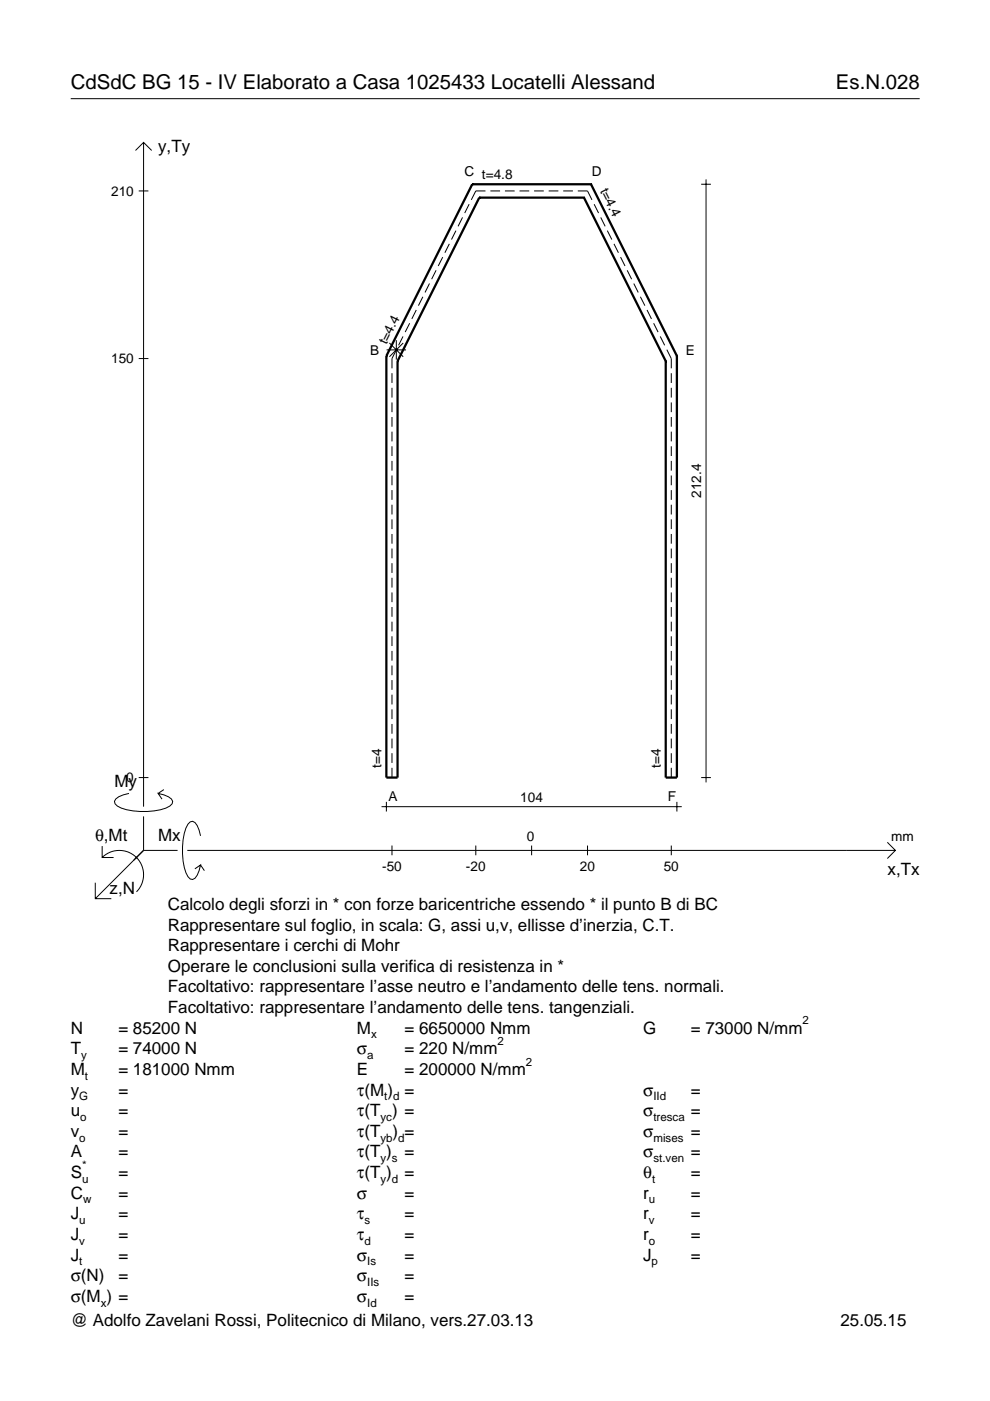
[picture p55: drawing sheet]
<svg xmlns="http://www.w3.org/2000/svg" width="210mm" height="297mm" viewBox="0 0 210 297" stroke-linecap="round" stroke-linejoin="round" font-family="sans-serif">
<defs><g id="words">
<g font-size="4.3">
<text x="15" y="18.9">CdSdC BG 15 - IV Elaborato a Casa 1025433 Locatelli Alessand</text>
<text x="177.2" y="18.9">Es.N.028</text>
</g>
<g font-size="3.6">
<text x="33.5" y="32.3">y,Ty</text>
<text x="24.3" y="166.9">My</text>
<text x="20.1" y="178.2">θ,Mt</text>
<text x="33.5" y="178.2">Mx</text>
<text x="188.2" y="185.5">x,Tx</text>
<text x="23.2" y="189.6">z,N</text>
<text x="35.6" y="192.9">Calcolo degli sforzi in * con forze baricentriche essendo * il punto B di BC</text>
<text x="35.6" y="197.3">Rappresentare sul foglio, in scala: G, assi u,v, ellisse d’inerzia, C.T.</text>
<text x="35.6" y="201.7">Rappresentare i cerchi di Mohr</text>
<text x="35.6" y="206">Operare le conclusioni sulla verifica di resistenza in *</text>
<text x="35.6" y="210.4">Facoltativo: rappresentare l’asse neutro e l’andamento delle tens. normali.</text>
<text x="35.6" y="214.8">Facoltativo: rappresentare l’andamento delle tens. tangenziali.</text>
<text x="15" y="219.2">N</text>
<text x="25.1" y="219.2">= 85200 N</text>
<text x="75.7" y="219.2">M</text>
<text x="85.8" y="219.2">= 6650000 Nmm</text>
<text x="136.4" y="219.2">G</text>
<text x="146.5" y="219.2">= 73000 N/mm</text>
<text x="15" y="227.9">M</text>
<text x="15" y="223.5">T</text>
<text x="25.1" y="227.9">= 181000 Nmm</text>
<text x="25.1" y="223.5">= 74000 N</text>
<text x="75.7" y="223.5">σ</text>
<text x="75.7" y="227.9">E</text>
<text x="85.8" y="223.5">= 220 N/mm</text>
<text x="85.8" y="227.9">= 200000 N/mm</text>
<text x="15" y="232.3">y</text>
<text x="25.1" y="232.3">=</text>
<text x="75.7" y="232.3">τ(M ) =</text>
<text x="136.4" y="232.3">σ</text>
<text x="146.5" y="232.3">=</text>
<text x="15" y="236.7">u</text>
<text x="25.1" y="236.7">=</text>
<text x="75.7" y="236.7">τ(T ) =</text>
<text x="136.4" y="236.7">σ</text>
<text x="146.5" y="236.7">=</text>
<text x="15" y="245.4">A</text>
<text x="15" y="241">v</text>
<text x="25.1" y="241">=</text>
<text x="25.1" y="245.4">=</text>
<text x="75.7" y="245.4">τ(T )</text>
<text x="75.7" y="241">τ(T</text>
<text x="83.3" y="241">) =</text>
<text x="85.8" y="245.4">=</text>
<text x="136.4" y="241">σ</text>
<text x="136.4" y="245.4">σ</text>
<text x="146.5" y="241">=</text>
<text x="146.5" y="245.4">=</text>
<text x="15" y="249.8">S</text>
<text x="25.1" y="249.8">=</text>
<text x="75.7" y="249.8">τ(T )</text>
<text x="85.8" y="249.8">=</text>
<text x="136.4" y="249.8">θ</text>
<text x="146.5" y="249.8">=</text>
<text x="15" y="254.2">C</text>
<text x="25.1" y="254.2">=</text>
<text x="75.7" y="254.2">σ</text>
<text x="85.8" y="254.2">=</text>
<text x="136.4" y="254.2">r</text>
<text x="146.5" y="254.2">=</text>
<text x="15" y="262.9">J</text>
<text x="15" y="258.5">J</text>
<text x="25.1" y="262.9">=</text>
<text x="25.1" y="258.5">=</text>
<text x="75.7" y="258.5">τ</text>
<text x="75.7" y="262.9">τ</text>
<text x="85.8" y="258.5">=</text>
<text x="85.8" y="262.9">=</text>
<text x="136.4" y="262.9">r</text>
<text x="136.4" y="258.5">r</text>
<text x="146.5" y="262.9">=</text>
<text x="146.5" y="258.5">=</text>
<text x="15" y="267.3">J</text>
<text x="25.1" y="267.3">=</text>
<text x="75.7" y="267.3">σ</text>
<text x="85.8" y="267.3">=</text>
<text x="136.4" y="267.3">J</text>
<text x="146.5" y="267.3">=</text>
<text x="15" y="271.7">σ(N)</text>
<text x="25.1" y="271.7">=</text>
<text x="75.7" y="271.7">σ</text>
<text x="85.8" y="271.7">=</text>
<text x="15" y="276">σ(M ) =</text>
<text x="15" y="281.2">@ Adolfo Zavelani Rossi, Politecnico di Milano, vers.27.03.13</text>
<text x="75.7" y="276">σ</text>
<text x="85.8" y="276">=</text>
<text x="178.2" y="281.2">25.05.15</text>
</g>
<g font-size="2.9">
<text x="23.6" y="41.5">210</text>
<text x="98.5" y="37.4">C t=4.8</text>
<text x="125.5" y="37.4">D</text>
<text x="127.1" y="40.4" transform="rotate(63 127.1 40.4)">t=4.4</text>
<text x="23.6" y="77">150</text>
<text x="78.5" y="75.3">B</text>
<text x="81.9" y="73.2" transform="rotate(-63 81.9 73.2)">t=4.4</text>
<text x="145.4" y="75.3">E</text>
<text x="148.7" y="105.6" transform="rotate(-90 148.7 105.6)">212.4</text>
<text x="26.8" y="165.9">0</text>
<text x="80.9" y="162.8" transform="rotate(-90 80.9 162.8)">t=4</text>
<text x="140.1" y="162.8" transform="rotate(-90 140.1 162.8)">t=4</text>
<text x="82.4" y="169.8">A</text>
<text x="110.3" y="170">104</text>
<text x="141.6" y="169.8">F</text>
<text x="111.7" y="178.2">0</text>
<text x="189" y="178.2">mm</text>
<text x="81" y="184.7">-50</text>
<text x="98.8" y="184.7">-20</text>
<text x="123" y="184.7">20</text>
<text x="140.7" y="184.7">50</text>
</g>
<g font-size="2.4">
<text x="78.7" y="220.2">x</text>
<text x="105.5" y="221.5">2</text>
<text x="170.2" y="217.2">2</text>
<text x="17.2" y="224.5">y</text>
<text x="77.9" y="224.5">a</text>
<text x="111.5" y="225.9">2</text>
<text x="16.8" y="233.3">G</text>
<text x="18" y="228.9">t</text>
<text x="81.5" y="233.3">t d</text>
<text x="138.5" y="233.3">IId</text>
<text x="17" y="237.7">o</text>
<text x="80.7" y="237.7">yc</text>
<text x="138.5" y="237.7">tresca</text>
<text x="16.8" y="242">o</text>
<text x="80.7" y="242">yb d</text>
<text x="138.5" y="242">mises</text>
<text x="17.4" y="250.8">u</text>
<text x="17.4" y="247.8">*</text>
<text x="80.7" y="246.4">y s</text>
<text x="80.7" y="250.8">y d</text>
<text x="138.2" y="250.8">t</text>
<text x="138.5" y="246.4">st.ven</text>
<text x="17.6" y="255.2">w</text>
<text x="137.6" y="255.2">u</text>
<text x="16.8" y="263.9">v</text>
<text x="16.8" y="259.5">u</text>
<text x="77.3" y="259.5">s</text>
<text x="77.3" y="263.9">d</text>
<text x="137.6" y="263.9">o</text>
<text x="137.6" y="259.5">v</text>
<text x="16.8" y="268.3">t</text>
<text x="77.9" y="268.3">Is</text>
<text x="138.2" y="268.3">p</text>
<text x="77.9" y="272.7">IIs</text>
<text x="21.4" y="277">x</text>
<text x="77.9" y="277">Id</text>
</g>
</g></defs>
<g fill="none" stroke="#000" stroke-width=".21">
<path d="M15 20.9h180M28.7 31.9l1.7-1.7 1.8 1.7M30.4 30.2v140.8M148.7 39.1h2M149.7 38v127.9M29.4 40.5h2.1M92.5 57.3l-1 1.9M93.9 54.5l-1 1.9M95.3 51.7l-1 1.9M96.7 48.9l-1 1.9M98.1 46.1l-1 1.9M99.5 43.3l-1 1.9"/>
<path d="M102.9 40.5h-2l-1 1.9M104 40.5h2M107.1 40.5h2M110.1 40.5h2.1M113.2 40.5h2.1M116.3 40.5h2.1M119.4 40.5h2.1M122.5 40.5h2.1l.9 1.9M126 43.3l.9 1.9M127.4 46.1l.9 1.9M128.8 48.9l.9 1.9M130.2 51.7l.9 1.9"/>
<path d="M131.6 54.5l.9 1.9M133 57.3l.9 1.9M29.4 76h2.1M82 74.2h4.1M82.6 72.7l2.9 2.9M83.1 79.1v2.1M84 72.1v4.1M84 74.1l-.9 1.9v2.1M85.4 71.3l-.9 1.9M85.5 72.7l-2.9 2.9M86.9 68.5l-1 1.9M88.3 65.7l-1 1.9"/>
<path d="M89.7 62.9l-1 1.9M91.1 60.1l-1 1.9M134.4 60.1l.9 1.9M135.8 62.9l.9 1.9M137.2 65.7l.9 1.9M138.6 68.5l.9 1.9M140 71.3l.9 1.9M141.4 74.1l.9 1.9v2.1M142.3 79.1v2.1M83.1 82.2v2.1M83.1 85.3v2.1M83.1 88.4v2.1"/>
<path d="M83.1 91.5v2.1M83.1 94.6v2.1M83.1 97.7v2.1M142.3 82.2v2.1M142.3 85.3v2.1M142.3 88.4v2.1M142.3 91.5v2.1M142.3 94.6v2.1M142.3 97.7v2.1M83.1 100.8v2.1M83.1 103.9v2.1M83.1 107v2.1"/>
<path d="M83.1 110.1v2.1M83.1 113.2v2.1M83.1 116.3v2.1M83.1 119.4v2.1M142.3 100.8v2.1M142.3 103.9v2.1M142.3 107v2.1M142.3 110.1v2.1M142.3 113.2v2.1M142.3 116.3v2.1M142.3 119.4v2.1M83.1 122.5v2.1"/>
<path d="M83.1 125.6v2.1M83.1 128.7v2.1M83.1 131.8v2.1M83.1 134.9v2.1M83.1 138v2.1M142.3 122.5v2.1M142.3 125.6v2.1M142.3 128.7v2.1M142.3 131.8v2.1M142.3 134.9v2.1M142.3 138v2.1M83.1 141.1v2.1"/>
<path d="M83.1 144.2v2.1M83.1 147.3v2.1M83.1 150.4v2.1M83.1 153.5v2.1M83.1 156.6v2.1M83.1 159.7v2.1M142.3 141.1v2.1M142.3 144.2v2.1M142.3 147.3v2.1M142.3 150.4v2.1M142.3 153.5v2.1M142.3 156.6v2.1"/>
<path d="M142.3 159.7v2.1M21.7 179.4v2.4h2.4M27.3 168.2a3.6 3.6 0 0 0-3 1.7l.1 .5a5.6 5.6 0 0 0 3.8 1.5 13.4 13.4 0 0 0 7.8-1l.5-.5 .1-.5a3.6 3.6 0 0 0-3.1-1.7l.8 1.2M29.4 164.9h2.1M30.4 173.1v7.2M34.7 167.4l-1.2 .8M42.5 177.2a3.6 3.6 0 0 0-1.7-3.1l-.5 .2a5.7 5.7 0 0 0-1.5 3.7 13.3 13.3 0 0 0 1 7.9l.5 .5 .5 .1a3.6 3.6 0 0 0 1.7-3.1l-1.2 .8M80.9 171h63.6M81.9 170v2.1M83.1 162.8v2.1M83.1 179.3v2M100.9 179.3v2"/>
<path d="M112.7 179.3v2M124.6 179.3v2M142.3 162.8v2.1M142.3 179.3v2M143.5 170v2.1M148.7 164.9h2M188.1 178.6l1.7 1.7-1.7 1.7M20.2 187.2v3.3h3.4M21.7 181.8a5.1 5.1 0 0 1 7.2 0 5.1 5.1 0 0 1 0 7.3M30.4 180.3l-10.2 10.2M30.4 180.3h7.2M39.7 180.3h150.1"/>
<path d="M42.5 183.4l.8 1.2"/>
</g>
<g fill="none" stroke="#000" stroke-width=".48">
<path d="M100.1 39.1h.1M100.1 39.1l-18.2 36.4M100.1 39.1h25.2M125.3 39.1h.1M125.3 39.1l18.2 36.4M101.6 41.9h.1M101.6 41.9l-17.3 34.7M101.6 41.9h22.2M123.8 41.9h.1M123.8 41.9l17.3 34.7M81.9 75.5h.1M81.9 75.5v89.4h2.4v-88.3"/>
<path d="M84.3 76.6h.1M141.1 76.6h.1M143.5 75.5h.1M143.5 75.5v89.4h-2.4v-88.3"/>
</g>
<use href="#words"/>
</svg>
